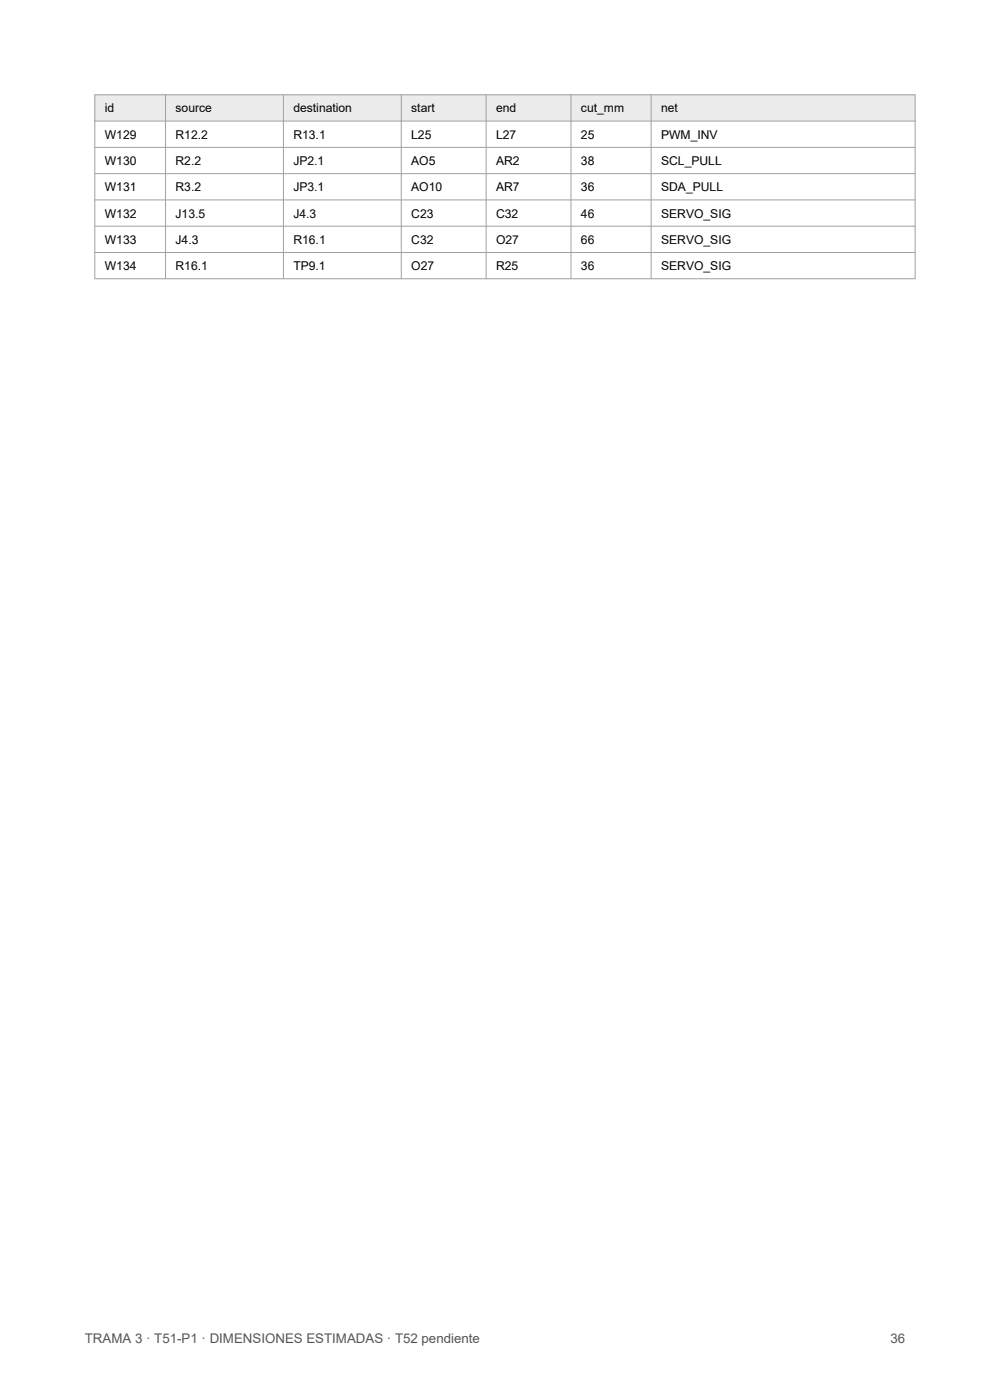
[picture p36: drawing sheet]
<svg xmlns="http://www.w3.org/2000/svg" width="210mm" height="297mm" viewBox="0 0 210 297" stroke-linecap="round" stroke-linejoin="round" font-family="sans-serif">
<defs><g id="words">
<g font-size="2.8" fill="#555">
<text x="18" y="285">TRAMA 3 · T51-P1 · DIMENSIONES ESTIMADAS · T52 pendiente</text>
<text x="188.9" y="285">36</text>
</g>
<g font-size="2.6">
<text x="22.2" y="23.9">id</text>
<text x="37.2" y="23.9">source</text>
<text x="62.2" y="23.9">destination</text>
<text x="87.2" y="23.9">start</text>
<text x="105.2" y="23.9">end</text>
<text x="123.2" y="23.9">cut_mm</text>
<text x="140.2" y="23.9">net</text>
<text x="22.2" y="29.4">W129</text>
<text x="37.2" y="29.4">R12.2</text>
<text x="62.2" y="29.4">R13.1</text>
<text x="87.2" y="29.4">L25</text>
<text x="105.2" y="29.4">L27</text>
<text x="123.2" y="29.4">25</text>
<text x="140.2" y="29.4">PWM_INV</text>
<text x="22.2" y="35">W130</text>
<text x="37.2" y="35">R2.2</text>
<text x="62.2" y="35">JP2.1</text>
<text x="87.2" y="35">AO5</text>
<text x="105.2" y="35">AR2</text>
<text x="123.2" y="35">38</text>
<text x="140.2" y="35">SCL_PULL</text>
<text x="22.2" y="40.6">W131</text>
<text x="37.2" y="40.6">R3.2</text>
<text x="62.2" y="40.6">JP3.1</text>
<text x="87.2" y="40.6">AO10</text>
<text x="105.2" y="40.6">AR7</text>
<text x="123.2" y="40.6">36</text>
<text x="140.2" y="40.6">SDA_PULL</text>
<text x="22.2" y="46.2">W132</text>
<text x="37.2" y="46.2">J13.5</text>
<text x="62.2" y="46.2">J4.3</text>
<text x="87.2" y="46.2">C23</text>
<text x="105.2" y="46.2">C32</text>
<text x="123.2" y="46.2">46</text>
<text x="140.2" y="46.2">SERVO_SIG</text>
<text x="22.2" y="51.7">W133</text>
<text x="37.2" y="51.7">J4.3</text>
<text x="62.2" y="51.7">R16.1</text>
<text x="87.2" y="51.7">C32</text>
<text x="105.2" y="51.7">O27</text>
<text x="123.2" y="51.7">66</text>
<text x="140.2" y="51.7">SERVO_SIG</text>
<text x="22.2" y="57.3">W134</text>
<text x="37.2" y="57.3">R16.1</text>
<text x="62.2" y="57.3">TP9.1</text>
<text x="87.2" y="57.3">O27</text>
<text x="105.2" y="57.3">R25</text>
<text x="123.2" y="57.3">36</text>
<text x="140.2" y="57.3">SERVO_SIG</text>
</g>
</g></defs>
<path d="M20.1 20.1h174v5.6h-174z" fill-rule="evenodd" fill="#ececec"/>
<g fill="none" stroke="#a0a0a0" stroke-width=".21">
<path d="M20.1 20.1h174v39h-174zM20.1 25.7h174M20.1 31.3h174M20.1 36.8h174M35.1 20.1v39M60.1 20.1v39M85.1 20.1v39M103.1 20.1v39M121.1 20.1v39M138.1 20.1v39M20.1 42.4h174M20.1 48h174"/>
<path d="M20.1 53.6h174"/>
</g>
<use href="#words"/>
</svg>
